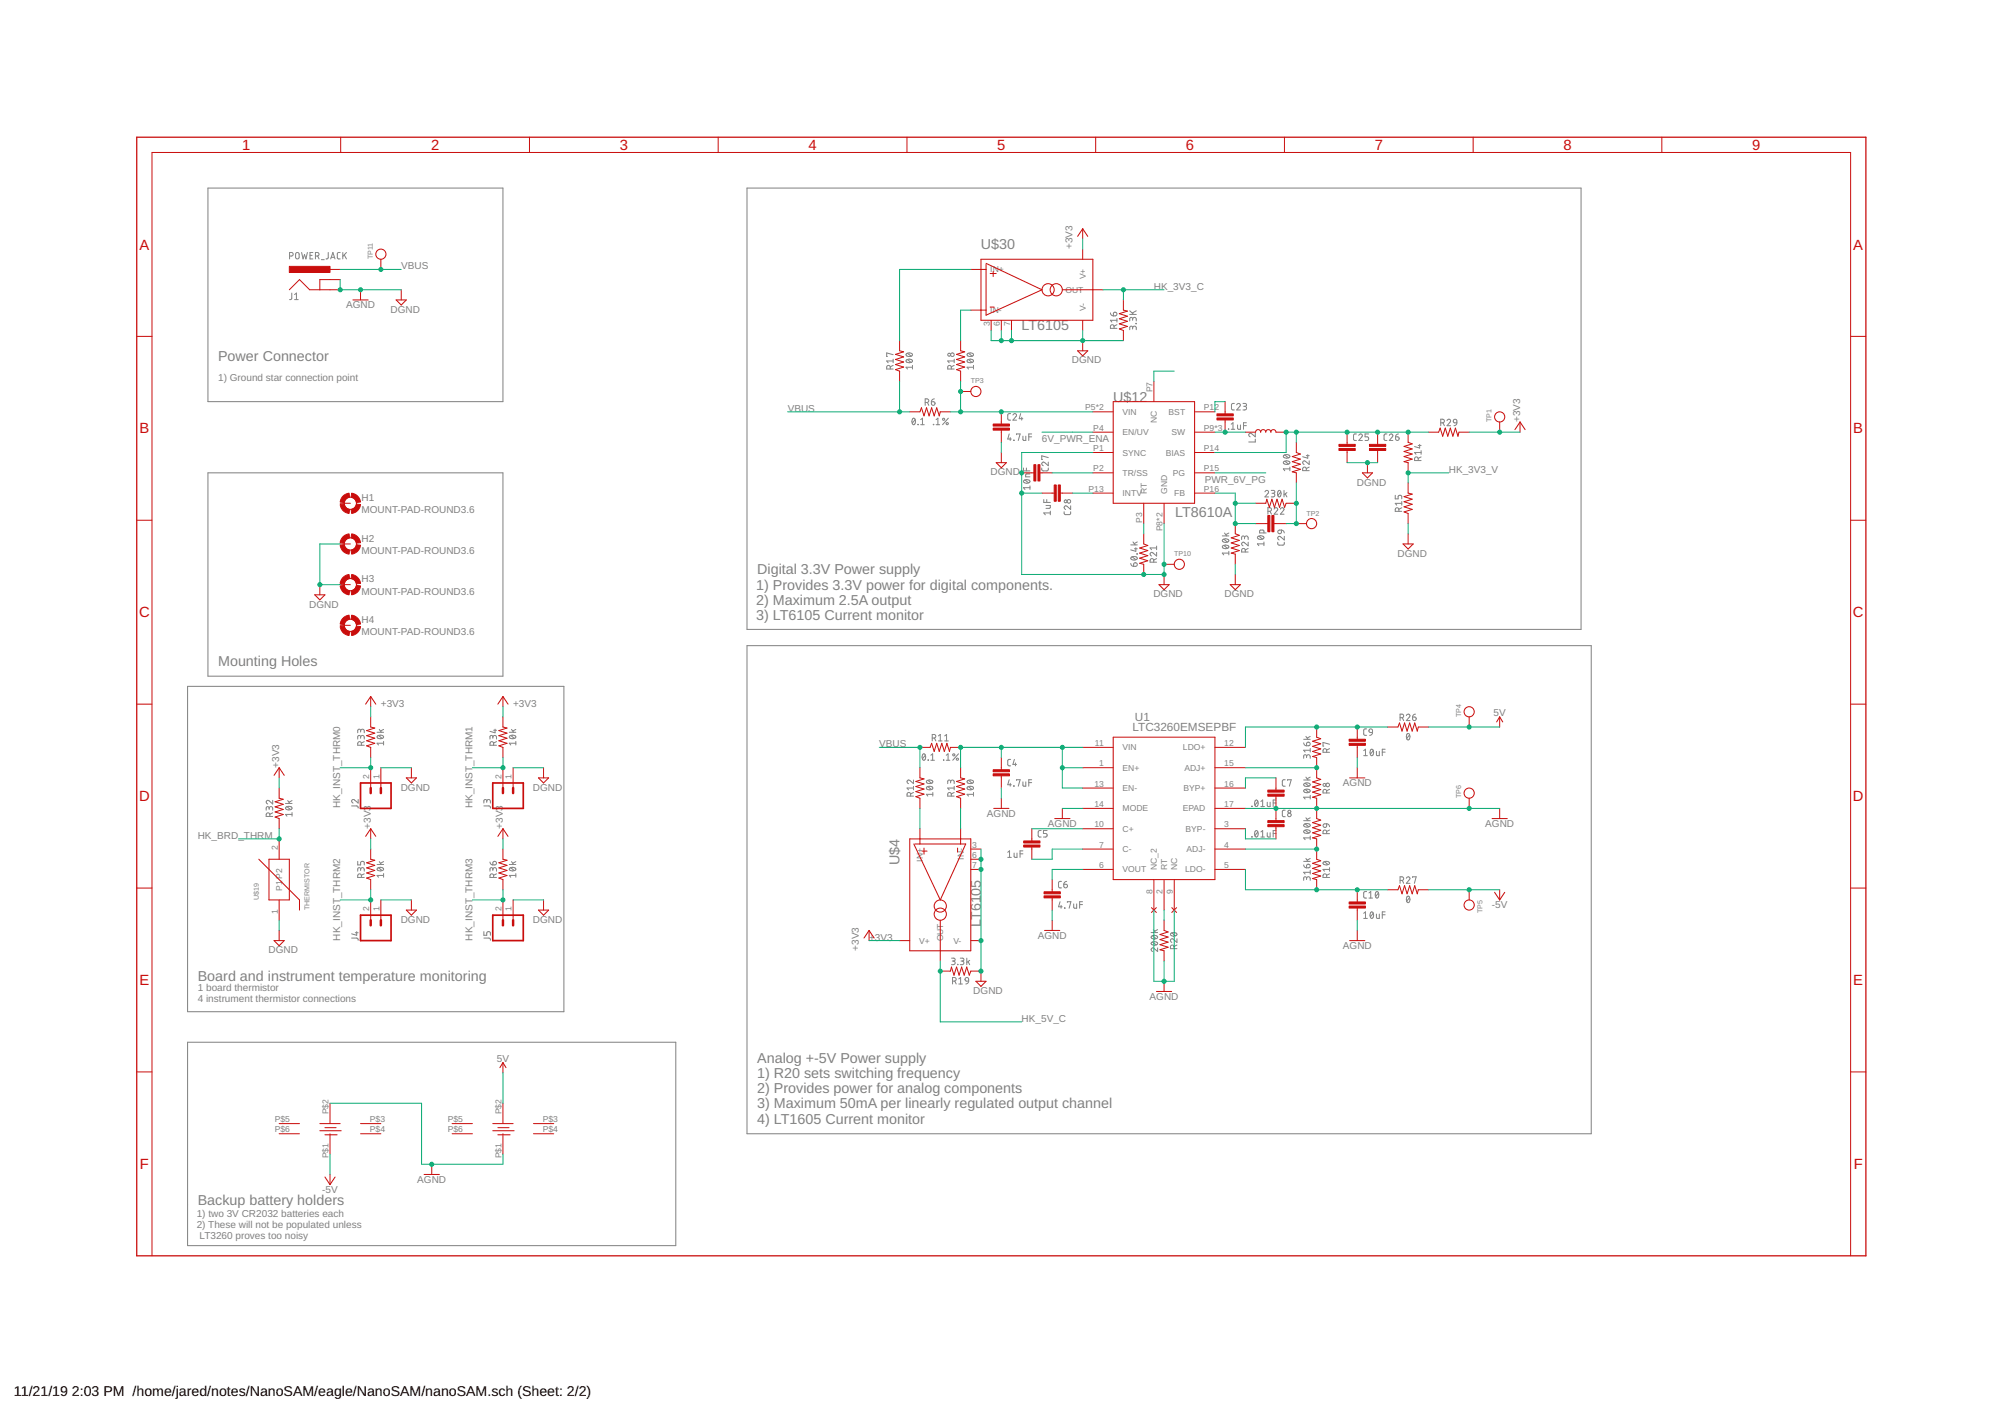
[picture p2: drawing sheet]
<svg xmlns="http://www.w3.org/2000/svg" width="500mm" height="353mm" viewBox="0 0 500 353" stroke-linecap="round" stroke-linejoin="round" font-family="sans-serif">
<defs><g id="words">
<g font-size="3.7" fill="#c90d0c">
<text x="60.5" y="37.5">1</text>
<text x="107.6" y="37.5">2</text>
<text x="154.8" y="37.5">3</text>
<text x="201.9" y="37.5">4</text>
<text x="249" y="37.5">5</text>
<text x="296.1" y="37.5">6</text>
<text x="343.3" y="37.5">7</text>
<text x="390.4" y="37.5">8</text>
<text x="437.5" y="37.5">9</text>
<text x="34.8" y="62.3">A</text>
<text x="462.8" y="62.3">A</text>
<text x="34.8" y="108.3">B</text>
<text x="462.8" y="108.3">B</text>
<text x="34.7" y="154.2">C</text>
<text x="462.7" y="154.2">C</text>
<text x="34.7" y="200.1">D</text>
<text x="462.7" y="200.1">D</text>
<text x="34.8" y="246">E</text>
<text x="462.8" y="246">E</text>
<text x="34.9" y="292">F</text>
<text x="462.9" y="292">F</text>
</g>
<g font-size="3.6" fill="#808080">
<text x="244.9" y="62.2">U$30</text>
<text x="255.1" y="82.5">LT6105</text>
<text x="54.5" y="90.1">Power Connector</text>
<text x="278" y="100.3">U$12</text>
<text x="293.4" y="129">LT8610A</text>
<text x="189.1" y="143.5">Digital 3.3V Power supply</text>
<text x="188.8" y="147.3">1) Provides 3.3V power for digital components.</text>
<text x="188.8" y="151.1">2) Maximum 2.5A output</text>
<text x="188.8" y="154.9">3) LT6105 Current monitor</text>
<text x="54.5" y="166.3">Mounting Holes</text>
<text x="224.6" y="216.1" transform="rotate(-90 224.6 216.1)">U$4</text>
<text x="244.9" y="231.5" transform="rotate(-90 244.9 231.5)">LT6105</text>
<text x="49.4" y="245.1">Board and instrument temperature monitoring</text>
<text x="189.1" y="265.4">Analog +-5V Power supply</text>
<text x="189.1" y="269.2">1) R20 sets switching frequency</text>
<text x="189.1" y="273">2) Provides power for analog components</text>
<text x="189.1" y="276.8">3) Maximum 50mA per linearly regulated output channel</text>
<text x="189.1" y="280.6">4) LT1605 Current monitor</text>
<text x="49.4" y="300.9">Backup battery holders</text>
</g>
<g font-size="3.5">
<text x="3.5" y="348.6">11/21/19</text>
<text x="18" y="348.6">2:03 PM /home/jared/notes/NanoSAM/eagle/NanoSAM/nanoSAM.sch (Sheet: 2/2)</text>
</g>
<g font-size="2.9" fill="#808080">
<text x="282.8" y="182.6">LTC3260EMSEPBF</text>
<text x="283.4" y="180.1">U1</text>
</g>
<g font-size="2.5" fill="#808080">
<text x="267.8" y="62.2" transform="rotate(-90 267.8 62.2)">+3V3</text>
<text x="100.2" y="67.3">VBUS</text>
<text x="86.4" y="76.9">AGND</text>
<text x="288.1" y="72.4">HK_3V3_C</text>
<text x="97.5" y="78.1">DGND</text>
<text x="54.5" y="95.2">1) Ground star connection point</text>
<text x="267.7" y="90.8">DGND</text>
<text x="196.7" y="102.8">VBUS</text>
<text x="379.5" y="105.4" transform="rotate(-90 379.5 105.4)">+3V3</text>
<text x="260.2" y="110.5">6V_PWR_ENA</text>
<text x="247.4" y="118.7">DGND</text>
<text x="361.8" y="118.1">HK_3V3_V</text>
<text x="90.3" y="125.1">H1</text>
<text x="300.8" y="120.6">PWR_6V_PG</text>
<text x="338.8" y="121.3">DGND</text>
<text x="90.3" y="128.2">MOUNT-PAD-ROUND3.6</text>
<text x="90.3" y="135.3">H2</text>
<text x="90.3" y="138.3">MOUNT-PAD-ROUND3.6</text>
<text x="348.9" y="139">DGND</text>
<text x="90.3" y="148.5">MOUNT-PAD-ROUND3.6</text>
<text x="90.3" y="145.4">H3</text>
<text x="288" y="149.2">DGND</text>
<text x="305.8" y="149.2">DGND</text>
<text x="77.2" y="151.7">DGND</text>
<text x="90.3" y="155.6">H4</text>
<text x="90.3" y="158.6">MOUNT-PAD-ROUND3.6</text>
<text x="95.1" y="176.5">+3V3</text>
<text x="128.1" y="176.5">+3V3</text>
<text x="372.9" y="178.8">5V</text>
<text x="69.7" y="191.7" transform="rotate(-90 69.7 191.7)">+3V3</text>
<text x="219.5" y="186.6">VBUS</text>
<text x="100" y="197.4">DGND</text>
<text x="133.1" y="197.4">DGND</text>
<text x="335.3" y="196.3">AGND</text>
<text x="84.9" y="201.9" transform="rotate(-90 84.9 201.9)">HK_INST_THRM0</text>
<text x="118" y="201.9" transform="rotate(-90 118 201.9)">HK_INST_THRM1</text>
<text x="246.4" y="203.9">AGND</text>
<text x="49.4" y="209.5">HK_BRD_THRM</text>
<text x="92.6" y="207" transform="rotate(-90 92.6 207)">+3V3</text>
<text x="125.6" y="207" transform="rotate(-90 125.6 207)">+3V3</text>
<text x="261.7" y="206.5">AGND</text>
<text x="370.9" y="206.5">AGND</text>
<text x="372.5" y="226.8">-5V</text>
<text x="100" y="230.5">DGND</text>
<text x="133.1" y="230.5">DGND</text>
<text x="67" y="238.1">DGND</text>
<text x="84.9" y="234.9" transform="rotate(-90 84.9 234.9)">HK_INST_THRM2</text>
<text x="118" y="234.9" transform="rotate(-90 118 234.9)">HK_INST_THRM3</text>
<text x="214.5" y="237.4" transform="rotate(-90 214.5 237.4)">+3V3</text>
<text x="217" y="234.9">+3V3</text>
<text x="259.1" y="234.4">AGND</text>
<text x="335.3" y="236.9">AGND</text>
<text x="49.4" y="247.5">1 board thermistor</text>
<text x="49.4" y="250.1">4 instrument thermistor connections</text>
<text x="243" y="248.2">DGND</text>
<text x="287.1" y="249.6">AGND</text>
<text x="255.1" y="255.2">HK_5V_C</text>
<text x="124" y="265.1">5V</text>
<text x="80.4" y="297.9">-5V</text>
<text x="104.2" y="295.3">AGND</text>
<text x="49.1" y="304">1) two 3V CR2032 batteries each</text>
<text x="49.1" y="306.6">2) These will not be populated unless</text>
<text x="49.8" y="309.3">LT3260 proves too noisy</text>
</g>
<g font-size="2.1" fill="#808080">
<text x="247.3" y="68">IN+</text>
<text x="271.1" y="69.8" transform="rotate(-90 271.1 69.8)">V+</text>
<text x="266" y="73.1">OUT</text>
<text x="271.1" y="77.6" transform="rotate(-90 271.1 77.6)">V-</text>
<text x="247.1" y="81.5" transform="rotate(-90 247.1 81.5)">3</text>
<text x="247.3" y="78.2">IN-</text>
<text x="249.7" y="81.5" transform="rotate(-90 249.7 81.5)">6</text>
<text x="252.2" y="81.5" transform="rotate(-90 252.2 81.5)">7</text>
<text x="287.8" y="98" transform="rotate(-90 287.8 98)">P7</text>
<text x="271" y="102.5">P5*2</text>
<text x="273" y="107.6">P4</text>
<text x="280.3" y="103.6">VIN</text>
<text x="288.9" y="105.7" transform="rotate(-90 288.9 105.7)">NC</text>
<text x="291.8" y="103.6">BST</text>
<text x="300.6" y="107.6">P9*3</text>
<text x="300.6" y="102.5">P12</text>
<text x="273" y="112.6">P1</text>
<text x="280.3" y="113.8">SYNC</text>
<text x="280.3" y="108.7">EN/UV</text>
<text x="291.1" y="113.8">BIAS</text>
<text x="292.5" y="108.7">SW</text>
<text x="300.6" y="112.6">P14</text>
<text x="273" y="117.7">P2</text>
<text x="280.3" y="118.8">TR/SS</text>
<text x="292.8" y="118.8">PG</text>
<text x="300.6" y="117.7">P15</text>
<text x="271.8" y="122.8">P13</text>
<text x="280.3" y="123.9">INTV</text>
<text x="286.3" y="123.4" transform="rotate(-90 286.3 123.4)">RT</text>
<text x="291.4" y="123.4" transform="rotate(-90 291.4 123.4)">GND</text>
<text x="293.2" y="123.9">FB</text>
<text x="300.6" y="122.8">P16</text>
<text x="285.2" y="130.7" transform="rotate(-90 285.2 130.7)">P3</text>
<text x="290.3" y="132.7" transform="rotate(-90 290.3 132.7)">P8*2</text>
<text x="273.4" y="186.3">11</text>
<text x="274.4" y="191.4">1</text>
<text x="280.3" y="187.4">VIN</text>
<text x="295.4" y="187.4">LDO+</text>
<text x="305.7" y="186.3">12</text>
<text x="305.7" y="191.4">15</text>
<text x="92.2" y="194.5" transform="rotate(-90 92.2 194.5)">2</text>
<text x="94.7" y="194.5" transform="rotate(-90 94.7 194.5)">1</text>
<text x="125.2" y="194.5" transform="rotate(-90 125.2 194.5)">2</text>
<text x="127.8" y="194.5" transform="rotate(-90 127.8 194.5)">1</text>
<text x="273.2" y="196.5">13</text>
<text x="280.3" y="192.5">EN+</text>
<text x="280.3" y="197.6">EN-</text>
<text x="295.5" y="197.6">BYP+</text>
<text x="295.7" y="192.5">ADJ+</text>
<text x="305.7" y="196.5">16</text>
<text x="273.2" y="201.5">14</text>
<text x="280.3" y="202.6">MODE</text>
<text x="295.3" y="202.6">EPAD</text>
<text x="305.7" y="201.5">17</text>
<text x="273.2" y="206.6">10</text>
<text x="280.3" y="207.7">C+</text>
<text x="296" y="207.7">BYP-</text>
<text x="305.7" y="206.6">3</text>
<text x="69.3" y="212.2" transform="rotate(-90 69.3 212.2)">2</text>
<text x="230.5" y="215.2" transform="rotate(-90 230.5 215.2)">IN+</text>
<text x="240.6" y="214.7" transform="rotate(-90 240.6 214.7)">IN-</text>
<text x="242.8" y="211.7">3</text>
<text x="242.8" y="214.2">6</text>
<text x="274.4" y="211.7">7</text>
<text x="280.3" y="212.8">C-</text>
<text x="296.3" y="212.8">ADJ-</text>
<text x="305.7" y="211.7">4</text>
<text x="242.8" y="216.8">7</text>
<text x="274.4" y="216.8">6</text>
<text x="280.3" y="217.9">VOUT</text>
<text x="288.9" y="217.3" transform="rotate(-90 288.9 217.3)">NC_2</text>
<text x="291.4" y="217.3" transform="rotate(-90 291.4 217.3)">RT</text>
<text x="294" y="217.3" transform="rotate(-90 294 217.3)">NC</text>
<text x="295.9" y="217.9">LDO-</text>
<text x="305.7" y="216.8">5</text>
<text x="70.5" y="222.4" transform="rotate(-90 70.5 222.4)">P1P2</text>
<text x="92.2" y="227.5" transform="rotate(-90 92.2 227.5)">2</text>
<text x="94.7" y="227.5" transform="rotate(-90 94.7 227.5)">1</text>
<text x="125.2" y="227.5" transform="rotate(-90 125.2 227.5)">2</text>
<text x="127.8" y="227.5" transform="rotate(-90 127.8 227.5)">1</text>
<text x="287.8" y="223.2" transform="rotate(-90 287.8 223.2)">8</text>
<text x="290.3" y="223.2" transform="rotate(-90 290.3 223.2)">2</text>
<text x="292.8" y="223.2" transform="rotate(-90 292.8 223.2)">9</text>
<text x="69.3" y="228.3" transform="rotate(-90 69.3 228.3)">1</text>
<text x="229.5" y="235.7">V+</text>
<text x="235.5" y="235.1" transform="rotate(-90 235.5 235.1)">OUT</text>
<text x="238.1" y="235.7">V-</text>
<text x="68.6" y="280.3">P$5</text>
<text x="82" y="278.3" transform="rotate(-90 82 278.3)">P$2</text>
<text x="92.4" y="280.3">P$3</text>
<text x="111.8" y="280.3">P$5</text>
<text x="125.2" y="278.3" transform="rotate(-90 125.2 278.3)">P$2</text>
<text x="135.5" y="280.3">P$3</text>
<text x="68.6" y="282.8">P$6</text>
<text x="92.4" y="282.8">P$4</text>
<text x="111.8" y="282.8">P$6</text>
<text x="135.5" y="282.8">P$4</text>
<text x="82" y="289.3" transform="rotate(-90 82 289.3)">P$1</text>
<text x="125.2" y="289.3" transform="rotate(-90 125.2 289.3)">P$1</text>
</g>
<g font-size="1.8" fill="#808080">
<text x="93.1" y="64.7" transform="rotate(-90 93.1 64.7)">TP11</text>
<text x="242.4" y="95.7">TP3</text>
<text x="372.4" y="105.4" transform="rotate(-90 372.4 105.4)">TP1</text>
<text x="326.2" y="128.7">TP2</text>
<text x="293.2" y="138.9">TP10</text>
<text x="364.8" y="179" transform="rotate(-90 364.8 179)">TP4</text>
<text x="364.8" y="199.3" transform="rotate(-90 364.8 199.3)">TP6</text>
<text x="64.6" y="224.7" transform="rotate(-90 64.6 224.7)">U$19</text>
<text x="77.3" y="227.3" transform="rotate(-90 77.3 227.3)">THERMISTOR</text>
<text x="370.1" y="228" transform="rotate(-90 370.1 228)">TP5</text>
</g>
</g></defs>
<g fill="none" stroke="#808080" stroke-width=".25">
<path d="M51.9 47h73.7v53.3h-73.7zM186.5 47h208.3v110.2h-208.3zM72.3 63.9h.5a.44 .44 0 0 0 .4-.4 .44 .44 0 0 0-.4-.4h-.5v1.6M72.9 73.2l-.1 1.4-.5 .2M73.6 74.8h.9M73.6 73.6l.4-.4v1.6M73.9 63.2l.4-.1 .3 .1 .1 1a.44 .44 0 0 1-.4 .5 .44 .44 0 0 1-.5-.5zM75.3 63.1l.4 1.6 .3-1.1 .4 1.1 .4-1.6M77.4 63.8h.5M78.1 63.1h-.7v1.6h.7M78.8 63.9h.4a.44 .44 0 0 0 .5-.4 .44 .44 0 0 0-.5-.4h-.4v1.6M79.3 63.9l.4 .8"/>
<path d="M80.2 64.9h.8M82 63.1l-.1 1.4-.5 .2M82.6 64.7l.5-1.6 .6 1.6M82.7 64.3h.8M84.9 63.1h-.5l-.2 .3v1.1l.2 .1 .5 .1M85.6 63.1v1.6M86 63.7l.5 1M86.5 63.1l-.9 .9M277.3 78.1l.3 .6 .4 .2M278.1 78.1a.47 .47 0 0 1 .8 .1 .47 .47 0 0 1-.5 .7h-.4zM278.9 80h-1.6l.3 .4M278.9 79.5v.9"/>
<path d="M282.1 78.5h1.6M282.1 77.6l1 .9M282.8 79.7a.46 .46 0 0 1 .5-.5 .46 .46 0 0 1 .4 .5v.5M282.8 80v-.4a.36 .36 0 0 0-.4-.4 .36 .36 0 0 0-.3 .4v.6M283.7 77.6l-1 .6M222.3 92.2v-.5a.44 .44 0 0 0-.5-.5 .44 .44 0 0 0-.4 .5v.5h1.6M223 88.6l-1.6-.5v.9h.2M223 91.2l-.7 .4M223 90.1h-1.6l.4 .5M223 89.7v.9M226.3 89.9a.9 .9 0 0 1 1.5 .4 .89 .89 0 0 1-1.5-.3zM226.3 88.3a.9 .9 0 0 1 1.5 .4 .88 .88 0 0 1-.8 .4 .88 .88 0 0 1-.7-.6z"/>
<path d="M226.6 89.8l.9 .7M226.6 88.2l.9 .7M227.8 91.7h-1.6l.4 .5M227.8 91.2v1M233.3 99.6l-.4 .2-.3 .5M237.5 92.2v-.5a.44 .44 0 0 0-.4-.5 .44 .44 0 0 0-.5 .5v.5h1.7M238.3 90.1h-1.7l.4 .5M238.3 91.2l-.8 .4M238.3 89.7v.9M241.6 89.9a.9 .9 0 0 1 1.5 .4 .89 .89 0 0 1-1.6-.3zM241.6 88.3a.9 .9 0 0 1 1.5 .4 .88 .88 0 0 1-.9 .4 .88 .88 0 0 1-.7-.6zM241.8 89.8l.9 .7"/>
<path d="M241.8 88.2l.9 .7M243.1 91.7h-1.6l.3 .5M243.1 91.2v1M278.2 82v-.5a.46 .46 0 0 0-.5-.4 .46 .46 0 0 0-.4 .4v.5h1.6M278.9 81.1l-.7 .3M282.8 81.9a.46 .46 0 0 1 .5-.5 .46 .46 0 0 1 .4 .5v.4M282.8 82.2v-.4a.36 .36 0 0 0-.4-.4 .36 .36 0 0 0-.3 .4v.5M283.6 80.8l.1 .1zM51.9 118.1h73.7v50.8h-73.7zM227.9 104.5h.1a.81 .81 0 0 1 .6 .8 .81 .81 0 0 1-.6 .7l-.3-.7zM228.5 104.8l-.7 .9M229.2 106h.1"/>
<path d="M229.9 106.1h.9M229.9 104.8l.4-.4v1.7M231 100.5h.5a.46 .46 0 0 0 .4-.4 .46 .46 0 0 0-.4-.5h-.5v1.6M231.6 100.5l.3 .7M232.6 100.3h.5a.45 .45 0 0 1 .4 .5 .45 .45 0 0 1-.5 .4 .45 .45 0 0 1-.4-.4zM233 106l.2 .1zM233.7 106.1h.9M233.7 104.8l.5-.4v1.7M236.8 104.4l-1.4 1.7M252 108.4l-.4 1.2h.9M252.2 109.3v.7M252.3 103.3h-.5l-.2 .4 .1 1 .1 .2h.5"/>
<path d="M252.9 103.7a.44 .44 0 0 1 .6-.4 .44 .44 0 0 1 .2 .7l-.8 .9h.9M253.1 109.9l.1 .1zM253.8 108.6v-.2h.9l-.4 1.6M254.8 103.3l-.3 1.3h.9M255.1 104.2v.7M255.4 108.9v.9l.3 .2h.4v-1.1M255.5 116.9v.7h1.7M255.7 120a.9 .9 0 0 1 1.5 .4 .89 .89 0 0 1-1.6-.3zM255.9 119.9l.9 .7M256.3 116.9v.7M256.9 109.1h.7M257.2 118.4h-.8l-.3 .2v.5h1.1"/>
<path d="M257.6 108.4h-.7v1.6M260.1 116.9l.1 .5 .3 .2h1l.2-.2v-.5M261.7 115.4v.9l-.8-.8a.45 .45 0 0 0-.8 .2 .45 .45 0 0 0 .4 .6M261.7 114.3l-1.6-.5v.9h.2M306.7 107.1h.1M307.4 107.2h.9M307.4 105.9l.5-.3v1.6M308.2 100.8l-.6 .1-.1 .2v1.1l.2 .2h.5M308.8 101.1a.44 .44 0 0 1 .6-.3 .44 .44 0 0 1 .2 .7l-.8 .9h.9M309 106.1v.9l.3 .2h.4v-1.1M310.4 100.8h.5a.36 .36 0 0 1 .4 .3 .36 .36 0 0 1-.4 .4h-.4M310.5 106.3h.7"/>
<path d="M310.8 101.5a.46 .46 0 0 1 .5 .4 .46 .46 0 0 1-.5 .5h-.4M311.2 105.6h-.7v1.6M313.4 108.2v.9l-.9-.8a.45 .45 0 0 0-.7 .2 .45 .45 0 0 0 .4 .6M313.4 109.7v.7h-1.6M320.5 115.3a.91 .91 0 0 1 1.6 .4 .91 .91 0 0 1-1.6-.3zM320.5 113.7a.91 .91 0 0 1 1.6 .4 .91 .91 0 0 1-1.6-.3zM320.8 115.2l.9 .7M320.8 113.6l.9 .7M322.1 117.1h-1.7l.4 .5M322.1 116.6v1M326.2 117.5v-.4a.46 .46 0 0 0-.5-.5 .46 .46 0 0 0-.4 .5v.4h1.6M326.2 113.8h.7"/>
<path d="M326.5 113.5v.9l-1.2-.3M326.9 115.1v.9l-.9-.8a.44 .44 0 0 0-.7 .2 .44 .44 0 0 0 .3 .6M326.9 116.6l-.7 .4M338.7 108.4h-.5l-.2 .3v1.1l.2 .2h.5M339.3 108.7a.44 .44 0 0 1 .6-.3 .44 .44 0 0 1 .1 .7l-.7 .9h.9M341.7 108.4h-.9v.7h.6a.46 .46 0 0 1 .3 .4 .46 .46 0 0 1-.3 .5h-.6M346.3 108.4h-.5l-.2 .3v1.1l.2 .2h.5M346.9 108.7a.44 .44 0 0 1 .6-.3 .44 .44 0 0 1 .2 .7l-.8 .9h.9M348.5 109.1h.5a.45 .45 0 0 1 .4 .5 .45 .45 0 0 1-.5 .4 .45 .45 0 0 1-.4-.4zM349.2 108.4l-.6 .3-.1 .4M354.1 115v-.4a.46 .46 0 0 0-.4-.5 .46 .46 0 0 0-.5 .5v.4h1.6M354.1 111.3h.7"/>
<path d="M354.5 111v.9l-1.3-.4M354.8 114.1l-.7 .4M354.8 113h-1.6l.4 .5M354.8 112.5v1M359.7 105.6h.5a.46 .46 0 0 0 .5-.5 .46 .46 0 0 0-.5-.4h-.5v1.6M360.3 105.6l.4 .7M361.3 105.1a.44 .44 0 0 1 .6-.4 .44 .44 0 0 1 .2 .7l-.8 .9h.9M363 104.8l.3-.1 .3 .1 .2 .8-.8-.1zM363.8 105.6l-.2 .4-.5 .3M257.2 121.8h-1.7l.4 .4M257.2 121.3v.9M260.6 124.8v.7h1.7"/>
<path d="M261.2 126.2h1.1l-.1 .7-1 .1M261.4 124.8v.7M262.3 128.1h-1.7l.4 .5M262.3 127.7v.9M265.7 127.8v.5l.4 .2h1l.2-.2v-.5M267.3 126.3v.9l-.9-.8a.45 .45 0 0 0-.7 .2 .45 .45 0 0 0 .4 .6M282.3 136.1h1.7M282.4 139.2a.91 .91 0 0 1 1.6 .4 1.05 1.05 0 0 1-1.7-.2zM282.7 139.1l.9 .7M282.9 135.3l.5 .8M283.3 137.1h.7M283.6 136.8v.9l-1.3-.4"/>
<path d="M283.9 138.3l.1 .1zM284 135.3l-.8 .5M288.8 137.9v1l-.9-.8a.44 .44 0 0 0-.7 .1 .44 .44 0 0 0 .3 .7M288.8 139.5l-.7 .4M288.8 136.4v.9M288.8 136.8h-1.6l.3 .5M305.2 133.8h1.6M305.3 136.3a.91 .91 0 0 1 1.5 .4 .89 .89 0 0 1-.9 .4 .89 .89 0 0 1-.7-.7zM305.3 134.8a.91 .91 0 0 1 1.5 .3 .89 .89 0 0 1-.9 .4 .89 .89 0 0 1-.7-.6zM305.6 136.2l.9 .7M305.6 134.6l.9 .8M305.8 133.1l.5 .7"/>
<path d="M306.8 137.7v.9M306.8 138.1h-1.6l.4 .5M306.8 133.1l-.7 .4M310.7 134.3a.46 .46 0 0 1 .5-.5 .46 .46 0 0 1 .5 .5v.4M310.7 134.6v-.4a.36 .36 0 0 0-.3-.4 .36 .36 0 0 0-.4 .4v.5M310.9 137.9v-.5a.46 .46 0 0 0-.4-.4 .46 .46 0 0 0-.5 .4v.5h1.7M311.7 135.4v.9l-1-.7a.44 .44 0 0 0-.6 .1 .44 .44 0 0 0 .3 .6M311.7 137l-.8 .3M314.1 134a.91 .91 0 0 1 1.5 .4 .87 .87 0 0 1-.9 .4 .87 .87 0 0 1-.7-.7zM314.3 133.9l.9 .7M315.6 133.1l-.2-.7-.8 .1-.1 .6h1.6M315.6 135.8h-1.6l.3 .5"/>
<path d="M315.6 135.4v.9M315.8 122.8a.45 .45 0 0 1 .7-.3 .45 .45 0 0 1 .1 .7l-.8 .9h1M316.6 127.7h.4a.46 .46 0 0 0 .5-.5 .46 .46 0 0 0-.5-.4h-.4v1.6M317.1 127.7l.4 .7M317.4 122.5h.6a.36 .36 0 0 1 .3 .3 .36 .36 0 0 1-.3 .4h-.4M317.9 123.2a.46 .46 0 0 1 .4 .4 .46 .46 0 0 1-.4 .5h-.5M318.1 127.1a.44 .44 0 0 1 .7-.3 .44 .44 0 0 1 .1 .7l-.8 .9h.9M319 135.4l.1 .5 .3 .2h1l.3-.2v-.5M319.2 132.5l.8-.1v.5a.46 .46 0 0 1-.7 .3 .46 .46 0 0 1-.1-.7zM319.2 122.6l.1-.1a.83 .83 0 0 1 .6 .8 .83 .83 0 0 1-.6 .8l-.3-.8zM319.7 127.1a.44 .44 0 0 1 .6-.3 .44 .44 0 0 1 .2 .7l-.8 .9h.9M319.8 122.8l-.7 .9"/>
<path d="M320 132.4l.4 .1 .3 .6M320.6 122.5v1.6M320.7 133.9v1l-.9-.8a.45 .45 0 0 0-.7 .1 .45 .45 0 0 0 .3 .7M320.9 123.3l.4 .8M321.3 123l-.7 .5M348.4 123.7v.9h.7v-.5a.46 .46 0 0 1 .5-.4 .46 .46 0 0 1 .4 .4v.5M349.3 127.7v-.4a.46 .46 0 0 0-.5-.5 .46 .46 0 0 0-.4 .5v.4h1.6M350 126.8l-.7 .4M350 125.7h-1.6l.3 .5M350 125.2v1M282.3 140.7l.3 .6 .5 .1M283.2 140.7a.46 .46 0 0 1 .7 .1 .46 .46 0 0 1-.4 .6h-.4z"/>
<path d="M288.1 140.4v-.4a.46 .46 0 0 0-.5-.5 .46 .46 0 0 0-.4 .5v.4h1.6M46.8 171.4h94v81.3h-94zM186.5 161.2h210.8v121.9h-210.8zM349.6 179.2h.5a.44 .44 0 0 0 .4-.4 .44 .44 0 0 0-.4-.4h-.5v1.6M350.1 179.2l.4 .8M351.2 178.7a.44 .44 0 0 1 .6-.3 .44 .44 0 0 1 .1 .7l-.7 .9h.9M352.7 179.1h.6a.45 .45 0 0 1 .3 .5 .45 .45 0 0 1-.5 .4 .45 .45 0 0 1-.4-.5zM353.4 178.4l-.6 .2-.1 .5M68.1 199.9v.9l-.9-.8a.45 .45 0 0 0-.7 .2 .45 .45 0 0 0 .3 .6M71.8 199.9l.6 .8M72.9 199.9l-.7 .4M89.4 199.7v.9l-.9-.8a.44 .44 0 0 0-.7 .1 .44 .44 0 0 0 .4 .7"/>
<path d="M90 184.1a.46 .46 0 0 1 .5-.4 .46 .46 0 0 1 .5 .4v.5M90 184.4v-.4a.36 .36 0 0 0-.3-.3 .36 .36 0 0 0-.4 .3v.6M90 182.5a.46 .46 0 0 1 .5-.4 .46 .46 0 0 1 .5 .4v.5M90 182.8v-.3a.36 .36 0 0 0-.3-.4 .36 .36 0 0 0-.4 .4v.5M90.2 186.1v-.4a.46 .46 0 0 0-.4-.5 .46 .46 0 0 0-.5 .5v.4h1.7M91 185.2l-.8 .4M94.1 182.9h1.7M94.3 183.8a.91 .91 0 0 1 1.5 .4 .88 .88 0 0 1-.9 .3 .88 .88 0 0 1-.7-.6zM94.5 183.7l.9 .7M94.7 182.2l.5 .7M95.8 185.6h-1.7l.4 .5M95.8 185.2v.9"/>
<path d="M95.8 182.2l-.8 .4M123.1 184.1a.46 .46 0 0 1 .4-.4 .46 .46 0 0 1 .5 .4v.5M123.1 184.4v-.4a.36 .36 0 0 0-.4-.3 .36 .36 0 0 0-.4 .3v.6M123.3 186.1v-.4a.46 .46 0 0 0-.5-.5 .46 .46 0 0 0-.5 .5v.4h1.7M123.3 182.4h.7M123.6 182.1v.9l-1.3-.4M124 185.2l-.7 .4M127.2 182.9h1.6M127.3 183.8a.91 .91 0 0 1 1.5 .4 .9 .9 0 0 1-.9 .3 .9 .9 0 0 1-.7-.6zM127.5 183.7l.9 .7M127.7 182.2l.5 .7M128.8 185.6h-1.6l.3 .5"/>
<path d="M128.8 185.2v.9M128.8 182.2l-.8 .4M227.4 198.8v-.4a.44 .44 0 0 0-.5-.5 .44 .44 0 0 0-.4 .5v.4h1.6M228.1 194.8v.9l-.9-.8a.45 .45 0 0 0-.7 .2 .45 .45 0 0 0 .3 .6M228.1 197.9l-.7 .4M228.1 196.8h-1.6l.3 .5M228.1 196.4v.9M230.4 188.4l.1-.1a.81 .81 0 0 1 .6 .8 .81 .81 0 0 1-.6 .7l-.3-.7zM231.1 188.6l-.8 .9M231.4 196.6a.9 .9 0 0 1 1.5 .3 .88 .88 0 0 1-.9 .4 .88 .88 0 0 1-.7-.6zM231.4 195a.9 .9 0 0 1 1.5 .4 .88 .88 0 0 1-.9 .3 .88 .88 0 0 1-.7-.6zM231.7 196.4l.9 .8"/>
<path d="M231.7 194.9l.9 .7M231.7 189.8h.1M232.4 189.9h.9M232.4 188.6l.5-.3v1.6M232.8 184.3h.4a.44 .44 0 0 0 .5-.4 .44 .44 0 0 0-.5-.5h-.4v1.6M232.9 197.9v.9M232.9 198.4h-1.6l.4 .4M233.3 184.3l.4 .7M234.3 183.8l.5-.4v1.6M234.3 185h.9M235.6 189.8h.1M235.9 185h.9"/>
<path d="M235.9 183.8l.4-.4v1.6M236.3 189.9h.9M236.3 188.6l.4-.3v1.6M237.4 195.2a.44 .44 0 0 1 .4-.4 .44 .44 0 0 1 .5 .4v.5M237.4 195.5v-.3a.36 .36 0 0 0-.4-.4 .36 .36 0 0 0-.4 .4v.5M237.5 198.8v-.4a.44 .44 0 0 0-.4-.5 .44 .44 0 0 0-.5 .5v.4h1.7M238.3 196.4v.9M238.3 196.8h-1.7l.4 .5M238.3 197.9l-.8 .4M239.3 188.3l-1.4 1.6M241.6 196.6a.9 .9 0 0 1 1.5 .3 .88 .88 0 0 1-.9 .4 .88 .88 0 0 1-.7-.6zM241.6 195a.9 .9 0 0 1 1.5 .4 .88 .88 0 0 1-.9 .3 .88 .88 0 0 1-.7-.6z"/>
<path d="M241.8 196.4l.9 .8M241.8 194.9l.9 .7M243.1 197.9v.9M243.1 198.4h-1.6l.3 .4M252 194.7l-.4 1.3h.9M252.2 195.6v.7M252.3 189.7h-.5l-.2 .3 .1 1.1 .1 .1 .5 .1M253.1 196.3h.1zM253.3 189.7l-.4 1.2h.9M253.6 190.5v.8M253.8 194.9v-.2h.9l-.4 1.6M255.4 195.3v.8l.3 .2h.4v-1"/>
<path d="M256.9 195.5h.7M257.6 194.7h-.7v1.6M313.5 199.9l.2-.1a.97 .97 0 0 1 0 1.6 1 1 0 0 1-.2-1.5zM318.6 199.8h-.7v1.6M320.9 194.7l-.5 .1-.2 .3v1l.7 .2M321.5 194.9v-.2h.9l-.5 1.6M325.5 185.5l.3 .6 .4 .1M325.5 184.6h1.7M325.5 194.8h1.7M325.6 197.3a.91 .91 0 0 1 1.5 .4 .9 .9 0 0 1-.8 .3 .9 .9 0 0 1-.8-.6zM325.6 195.7a.91 .91 0 0 1 1.5 .4 .9 .9 0 0 1-.8 .4 .9 .9 0 0 1-.8-.7zM325.9 197.2l.9 .7"/>
<path d="M325.9 195.6l.9 .7M326.1 183.9l.5 .7M326.1 194.1l.5 .7M326.2 188.9a.46 .46 0 0 1 .5-.4 .46 .46 0 0 1 .5 .4v.5M326.2 189.2v-.4a.36 .36 0 0 0-.3-.3 .36 .36 0 0 0-.4 .3v.6M326.3 185.5a.46 .46 0 0 1 .8 .1 .46 .46 0 0 1-.4 .6h-.5zM327.2 186.9v.9M327.2 198.6v.9M327.2 187.4h-1.7l.4 .4M327.2 183.9l-.8 .4M327.2 199.1h-1.7l.4 .4M327.2 194.1l-.8 .4"/>
<path d="M331.3 187.9v-.5a.46 .46 0 0 0-.5-.4 .46 .46 0 0 0-.5 .4v.5h1.7M331.3 198v-.4a.46 .46 0 0 0-.5-.5 .46 .46 0 0 0-.5 .5v.4h1.7M332 185.9l-1.7-.5v.9h.2M332 187l-.7 .3M332 197.1l-.7 .4M340.5 187.5l.5-.4v1.6M340.5 188.7h.9M341.2 182l-.5 .1-.2 .3v1l.7 .2M341.9 182.2l.4-.2 .3 .2 .1 .7-.8-.1zM342.3 187.2l.1-.1a.81 .81 0 0 1 .6 .8 .81 .81 0 0 1-.6 .8l-.3-.8zM342.7 182.9l-.1 .4-.6 .3M342.9 187.5l-.7 .9"/>
<path d="M343.7 187.6v.9l.2 .2h.5v-1.1M345.1 187.8h.8M345.9 187.1h-.8v1.6M351.4 183.3l.1-.1a.81 .81 0 0 1 .6 .8 .81 .81 0 0 1-.6 .8l-.3-.8zM352 183.5l-.8 .9M67.2 201.9a.44 .44 0 0 1 .4-.5 .44 .44 0 0 1 .5 .5v.4M67.2 202.2v-.4a.37 .37 0 0 0-.4-.4 .37 .37 0 0 0-.3 .4v.5M67.4 203.9v-.5a.46 .46 0 0 0-.5-.4 .46 .46 0 0 0-.4 .4v.5h1.6M68.1 203l-.7 .3M71.3 200.7h1.6M71.4 201.6a.9 .9 0 0 1 1.5 .4 .88 .88 0 0 1-.9 .3 .88 .88 0 0 1-.7-.6zM71.6 201.5l1 .7"/>
<path d="M72.9 203.4h-1.6l.3 .4M72.9 202.9v.9M87.8 201.3h1.4l.2 .5M89.3 215.1v.9h.7v-.5a.47 .47 0 0 1 .5-.4 .47 .47 0 0 1 .5 .4v.5M90 217.1a.46 .46 0 0 1 .5-.4 .46 .46 0 0 1 .5 .4v.5M90 217.4v-.4a.36 .36 0 0 0-.3-.3 .36 .36 0 0 0-.4 .3v.6M90.2 219.1v-.4a.46 .46 0 0 0-.4-.5 .46 .46 0 0 0-.5 .5v.4h1.7M91 218.2l-.8 .4M94.1 215.9h1.7M94.3 216.8a.91 .91 0 0 1 1.5 .4 .89 .89 0 0 1-.9 .3 .89 .89 0 0 1-.7-.6zM94.5 216.7l.9 .7M94.7 215.2l.5 .7"/>
<path d="M95.8 218.2v.9M95.8 218.6h-1.7l.4 .5M95.8 215.2l-.8 .4M120.8 201.3h1.4l.2 .5M121.5 200.1a.46 .46 0 0 1 .5-.4 .46 .46 0 0 1 .4 .4v.5M121.5 200.4v-.4a.36 .36 0 0 0-.3-.3 .36 .36 0 0 0-.4 .3v.6M122.3 215.3l.3 .6 .5 .1M123.1 217.1a.46 .46 0 0 1 .4-.4 .46 .46 0 0 1 .5 .4v.5M123.1 217.4v-.4a.36 .36 0 0 0-.4-.3 .36 .36 0 0 0-.4 .3v.6M123.2 215.2a.46 .46 0 0 1 .7 .2 .46 .46 0 0 1-.4 .6h-.4zM123.3 219.1v-.4a.46 .46 0 0 0-.5-.5 .46 .46 0 0 0-.5 .5v.4h1.7M124 218.2l-.7 .4"/>
<path d="M127.2 215.9h1.6M127.3 216.8a.91 .91 0 0 1 1.5 .4 .91 .91 0 0 1-1.6-.3zM127.5 216.7l.9 .7M127.7 215.2l.5 .7M128.8 218.2v.9M128.8 218.6h-1.6l.3 .5M128.8 215.2l-.8 .4M251.6 212.9l.5-.4v1.6M251.6 214.1h.9M253.2 213v1l.3 .1h.4v-1.1M254.7 213.2h.7M255.4 212.5h-.7v1.6"/>
<path d="M260 207.4l-.5 .1-.3 .3 .1 1 .2 .2h.5M261.5 207.4h-1v.8h.6a.45 .45 0 0 1 .4 .4 .45 .45 0 0 1-.4 .4h-.6M312.6 201.3h.1M312.6 209h.1M313.5 207.5l.2-.1a.97 .97 0 0 1 0 1.6 1 1 0 0 1-.2-1.5zM314.1 200.2l-.7 .9M314.1 207.8l-.7 .9M314.8 201.4h.9M314.8 200.2l.5-.4v1.6M314.8 207.8l.5-.4v1.6M314.8 209h.9M316.4 200.3v1l.3 .1h.4v-1.1"/>
<path d="M316.4 208v.9l.3 .1h.4v-1M317.9 200.5h.7M317.9 208.2h.7M318.6 207.4h-.7v1.6M320.9 202.3l-.6 .1-.1 .3v1.1l.7 .2M325.5 216l.3 .6 .4 .1M325.5 205h1.7M325.5 215.1h1.7M325.6 207.4a.91 .91 0 0 1 1.5 .4 .91 .91 0 0 1-1.6-.3zM325.6 205.9a.91 .91 0 0 1 1.5 .3 .9 .9 0 0 1-.8 .4 .9 .9 0 0 1-.8-.6zM325.9 207.3l.9 .7M325.9 205.8l.9 .7"/>
<path d="M326.1 204.2l.5 .8M326.1 214.4l.5 .7M326.2 219.4a.46 .46 0 0 1 .5-.5 .46 .46 0 0 1 .5 .5v.5M326.2 219.7v-.4a.36 .36 0 0 0-.3-.4 .36 .36 0 0 0-.4 .4v.6M326.3 215.9a.46 .46 0 0 1 .8 .2 .46 .46 0 0 1-.4 .6h-.5zM327.2 208.8v.9M327.2 217.4v.9M327.2 209.3h-1.7l.4 .4M327.2 204.2l-.8 .4M327.2 217.8h-1.7l.4 .5M327.2 214.4l-.8 .4M330.5 215.3a.9 .9 0 0 1 1.5 .4 .9 .9 0 0 1-.9 .4 .9 .9 0 0 1-.7-.7z"/>
<path d="M330.5 205.9l.8-.2v.6a.46 .46 0 0 1-.7 .3 .46 .46 0 0 1-.1-.7zM330.7 215.2l.9 .7M331.3 208.2v-.4a.46 .46 0 0 0-.5-.5 .46 .46 0 0 0-.5 .5v.4h1.7M331.3 205.7l.4 .2 .3 .6M331.3 219.1v-.4a.46 .46 0 0 0-.5-.5 .46 .46 0 0 0-.5 .5v.4h1.7M332 207.3l-.7 .3M332 218.2l-.7 .4M332 217.1h-1.7l.4 .5M332 216.7v.9M349.6 219.9h.5a.46 .46 0 0 0 .4-.5 .46 .46 0 0 0-.4-.4h-.5v1.6M350.1 219.9l.4 .7M351.2 219.3a.44 .44 0 0 1 .6-.3 .44 .44 0 0 1 .1 .7l-.7 .9h.9"/>
<path d="M352.7 219.2v-.2h.9l-.4 1.6M87.8 234.3h1.4l.2 .5M88.7 232.9h.7M89.1 232.7v.9l-1.3-.4M120.8 234.3h1.4l.2 .5M120.8 232.7v.9h.7v-.6a.46 .46 0 0 1 .5-.3 .46 .46 0 0 1 .4 .3v.6M237.6 239.3h.5a.36 .36 0 0 1 .4 .3 .36 .36 0 0 1-.4 .4h-.3M239.8 239.3h.5a.36 .36 0 0 1 .4 .3 .36 .36 0 0 1-.4 .4h-.3M241.4 239.3v1.6M242.1 239.8l-.7 .6M264.7 225.2l-.4 1.3h.9M264.9 226.1v.7"/>
<path d="M265 220.1l-.5 .1-.2 .3 .1 1 .1 .2h.5M265.6 220.8h.6a.45 .45 0 0 1 .3 .5 .45 .45 0 0 1-.4 .4 .45 .45 0 0 1-.5-.4zM265.8 226.7l.1 .1zM266.3 220.1l-.4 .2-.3 .5M266.5 225.4v-.2h.9l-.4 1.6M268.1 225.7v1l.3 .1h.4v-1.1M269.6 225.9h.7M270.3 225.2h-.7v1.6M287.4 232.9h1.7M287.5 235.4a.91 .91 0 0 1 1.5 .4 .89 .89 0 0 1-.8 .3 .89 .89 0 0 1-.7-.6zM287.5 233.8a.91 .91 0 0 1 1.5 .4 .89 .89 0 0 1-.8 .3 .89 .89 0 0 1-.7-.6zM287.8 235.2l.9 .8"/>
<path d="M287.8 233.7l.9 .7M288 232.2l.5 .7M289.1 236.7v.9l-1-.7a.45 .45 0 0 0-.7 .1 .45 .45 0 0 0 .4 .6M289.1 232.2l-.8 .4M292.4 233.1a.91 .91 0 0 1 1.5 .4 .88 .88 0 0 1-.9 .3 .88 .88 0 0 1-.7-.6zM292.6 233l.9 .7M293.2 236.9v-.4a.46 .46 0 0 0-.5-.5 .46 .46 0 0 0-.5 .5v.4h1.7M293.9 234.4v1l-.9-.8a.44 .44 0 0 0-.7 .1 .44 .44 0 0 0 .3 .7M293.9 236l-.7 .4M340.5 228.1l.5-.4v1.7M340.5 229.4h.9M341.2 222.7h-.5l-.2 .3v1.1l.7 .2"/>
<path d="M341.8 224.3h.9M341.8 223l.5-.3v1.6M342.3 227.8h.1a.81 .81 0 0 1 .6 .8 .81 .81 0 0 1-.6 .7l-.3-.7zM342.9 228.1l-.7 .9M343.6 222.8l.2-.1a.97 .97 0 0 1 0 1.6 1.02 1.02 0 0 1-.2-1.5zM343.7 228.3v.9l.2 .2h.5v-1.1M344.2 223l-.7 .9M345.1 228.5h.8M345.9 227.7h-.8v1.7M351.4 223.9l.1-.1a.81 .81 0 0 1 .6 .8 .81 .81 0 0 1-.6 .8l-.3-.8zM352 224.2l-.8 .9M237.8 245h.5a.46 .46 0 0 0 .5-.4 .46 .46 0 0 0-.5-.5h-.5v1.6"/>
<path d="M238 240a.46 .46 0 0 1 .5 .5 .46 .46 0 0 1-.5 .4h-.4M238.4 245l.4 .7M239.1 240.9h.1M239.4 244.5l.5-.4v1.6M239.4 245.7h.9M240.2 240a.46 .46 0 0 1 .5 .5 .46 .46 0 0 1-.5 .4h-.4M241.1 244.2l.3-.1 .3 .1 .2 .8-.8-.1-.1-.3zM241.7 240.2l.4 .7M241.9 245l-.2 .4-.5 .3M46.8 260.3h121.9v50.8h-121.9z"/>
<circle cx="237" cy="88.6" r=".36"/>
<circle cx="237.8" cy="88.6" r=".45"/>
<circle cx="235.6" cy="104.7" r=".27"/>
<circle cx="236.5" cy="105.8" r=".27"/>
<circle cx="266.1" cy="125.2" r=".36"/>
<circle cx="266.9" cy="125.2" r=".45"/>
<circle cx="238.2" cy="188.5" r=".27"/>
<circle cx="239.1" cy="189.6" r=".28"/>
<circle cx="330.7" cy="196" r=".36"/>
<circle cx="331.5" cy="196" r=".45"/>
<circle cx="321.9" cy="202.7" r=".36"/>
<circle cx="322" cy="203.5" r=".46"/>
</g>
<path d="M34.1 34.3h431.8v279.3h-431.8z" fill="none" stroke="#c90d0c" stroke-width=".32"/>
<g fill="none" stroke="#c90d0c" stroke-width=".25">
<path d="M85.1 34.3v3.8M132.2 34.3v3.8M179.3 34.3v3.8M226.5 34.3v3.8M273.6 34.3v3.8M320.7 34.3v3.8M367.8 34.3v3.8M415 34.3v3.8M270.3 57.1v2.6M270.3 57.1l1.3 1.9M270.3 57.1l-1.2 1.9M72.2 72.4l2.6-2.6 2.5 2.6h7.6"/>
<path d="M82.4 67.3h2.5M84.9 69.8h-5v2.6M88.1 74.9h3.8M90 72.4v2.5M95.1 64.7v2.6M98.9 74.9h2.6l-1.3 1.3zM100.2 72.4v2.5M242.4 67.3h3.8M242.4 77.4h3.8M244.9 64.7h28v15.3h-28zM246.2 65.8l14 6.6-14 6.3v-12.7M247.2 68.3h1.6"/>
<path d="M247.2 76.7h1M247.5 80v2.5M248 67.8v1.3M250 80v2.5M252.6 80v2.5M265.3 72.4h10.1M270.3 62.2v2.5M270.3 80v2.5M280.5 74.9v2.5l1 .3-2 .6 2 .7-2 .6 2 .6-2 .7 2 .6-2 .6 1 .4v2.6M34.1 84h3.9M224.6 85.1v2.5l1 .3-2 .6 2 .6-2 .7 2 .6-2 .6 2 .7-2 .6 1 .4v2.5M239.9 85.1v2.5l1 .3-2.1 .6 2.1 .6-2.1 .7 2.1 .6-2.1 .6 2.1 .7-2.1 .6 1.1 .4v2.5"/>
<path d="M239.9 97.8h2.5M269.1 87.6h2.5l-1.3 1.3zM270.3 85.1v2.5M288.1 95.2v5.1M462.1 84h3.8M227.2 102.8h2.5l.4-1 .6 2.1 .7-2.1 .6 2.1 .6-2.1 .7 2.1 .6-2.1 .6 2.1 .3-1.1h2.5M248.8 115.5h2.5l-1.3 1.3zM250 102.8v3.1M250 107.4v3.1M250 113v2.5M255.1 118.1h3M259.7 118.1h3"/>
<path d="M272.9 107.9h5.1M272.9 118.1h5.1M272.9 113h5.1M272.9 102.8h5.1M278 100.3h20.3v25.4h-20.3zM298.3 107.9h5.1M298.3 118.1h5.1M298.3 113h5.1M298.3 102.8h5.1M305.9 100.3v3.1M305.9 104.9v3M311 107.9h2.5a.63 .63 0 0 1 .7-.6 .63 .63 0 0 1 .6 .6 .63 .63 0 0 1 .6-.6 .63 .63 0 0 1 .7 .6 .63 .63 0 0 1 .6-.6 .63 .63 0 0 1 .6 .6 .63 .63 0 0 1 .7-.6 .63 .63 0 0 1 .6 .6h2.5"/>
<path d="M323.7 110.5v2.5l1 .4-2 .6 2 .7-2 .6 2 .6-2 .7 2 .6-2 .6 1 .3v2.5M336.4 107.9v3.1M336.4 112.5v3M340.2 118.1h2.5l-1.3 1.3zM341.4 115.5v2.6M344 107.9v3.1M344 112.5v3M351.6 107.9v2.6l1 .3-2 .7 2 .6-2 .7 2 .6-2 .6 2 .7-2 .6 1 .2v2.6M356.7 107.9h2.5l.4-1 .6 2 .7-2 .6 2 .6-2 .7 2 .6-2 .6 2 .3-1h2.5M374.5 105.4v2.5M379.5 105.4l1.3 1.9M379.5 105.4l-1.2 1.9"/>
<path d="M379.5 105.4v2.5M34.1 129.9h3.9M84.9 125.7h2.6M84.9 135.8h2.6M260.2 123.1h3M264.8 123.1h3M272.9 123.1h5.1M285.6 133.3v2.5l1 .4-2 .7 2 .6-2 .6 2 .7-2 .6 2 .6-2 .7 1 .2v2.6M285.6 125.7v5.1M290.7 125.7v5.1M298.3 123.1h5.1M308.4 130.8v2.5l1.1 .4-2.1 .6 2.1 .7-2.1 .6 2.1 .6-2.1 .7 2.1 .6-2.1 .6 1 .3v2.5"/>
<path d="M313.5 125.7h2.6l.2-1 .6 2 .7-2 .6 2 .7-2 .6 2 .6-2 .7 2 .3-1h2.6M313.5 130.8h3.1M318.1 130.8h3M323.7 130.8h2.5M350.3 135.8h2.6l-1.3 1.3zM351.6 120.6v2.5l1 .3-2 .6 2 .7-2 .6 2 .6-2 .7 2 .6-2 .6 1 .4v2.6M351.6 133.3v2.5M462.1 129.9h3.8M78.6 148.5h2.5l-1.2 1.3zM79.9 146v2.5M84.9 146h2.6M84.9 156.2h2.6"/>
<path d="M289.4 146h2.5l-1.2 1.3zM290.7 143.5v2.5M290.7 140.9h2.5M307.2 146h2.5l-1.3 1.3zM308.4 143.5v2.5M34.1 175.9h3.9M92.6 173.9v2.6M92.6 179v2.6l1 .2-2.1 .7 2.1 .6-2.1 .6 2.1 .7-2.1 .6 2.1 .6-2.1 .7 1.1 .3v2.6M92.6 173.9l1.2 2M92.6 173.9l-1.3 2M125.6 173.9v2.6M125.6 179v2.6l1 .2-2 .7 2 .6-2 .6 2 .7-2 .6 2 .6-2 .7 1 .3v2.6"/>
<path d="M125.6 173.9l1.3 2M125.6 173.9l-1.3 2M366.8 179v2.6M374.5 179l.7 1.3M374.5 179l-.8 1.3M374.5 179v2.6M462.1 175.9h3.8M69.7 196.8v2.5l1 .3-2 .6 2 .7-2 .6 2 .6-2 .7 2 .6-2 .6 1 .4v2.6M69.7 191.7v2.6M69.7 191.7l1.3 1.9M69.7 191.7l-1.3 1.9M92.6 191.7v5.1"/>
<path d="M95.1 191.7v5.1M101.5 194.3h2.5l-1.3 1.2zM102.7 191.7v2.6M125.6 191.7v5.1M128.1 191.7v5.1M134.5 194.3h2.5l-1.3 1.2zM135.7 191.7v2.6M229.7 186.6h2.5l.4-1 .7 2.1 .6-2.1 .6 2.1 .7-2.1 .6 2.1 .6-2.1 .7 2.1 .2-1.1h2.6M229.7 191.7v2.6l1 .2-2 .7 2 .6-2 .6 2 .7-2 .6 2 .6-2 .7 1 .3v2.6M239.9 191.7v2.6l1 .2-2.1 .7 2.1 .6-2.1 .6 2.1 .7-2.1 .6 2.1 .6-2.1 .7 1.1 .3v2.6M250 189.2v3M250 193.8v3"/>
<path d="M250 199.3v2.6M270.3 191.7h7.7M270.3 186.6h7.7M270.3 196.8h7.7M278 184.1h25.4v35.6h-25.4zM303.4 191.7h7.6M303.4 186.6h7.6M303.4 196.8h7.6M318.6 194.3v3M318.6 198.8v6.1M328.8 181.6v2.5l1 .4-2.1 .6 2.1 .7-2.1 .6 2.1 .6-2.1 .7 2.1 .6-2.1 .6 1.1 .3v5.1l1 .3-2.1 .7 2.1 .6-2.1 .7 2.1 .6-2.1 .6 2.1 .7-2.1 .6 1.1 .2v5.1l1 .4-2.1 .6 2.1 .7-2.1 .6 2.1 .6-2.1 .7 2.1 .6-2.1 .7 1.1 .2v5.1l1 .4-2.1 .6 2.1 .6-2.1 .7 2.1 .6-2.1 .6 2.1 .7-2.1 .6 1.1 .3v2.5M337 194.3h3.8"/>
<path d="M338.9 181.6v3M338.9 186.1v3.1M338.9 191.7v2.6M346.5 181.6h2.6l.3-1 .7 2 .6-2 .6 2 .7-2 .6 2 .7-2 .6 2 .2-1h2.6M366.8 199.3v2.6M64.6 214.6l10.2 10.1v2.6M67.2 214.6h5v10.1h-5zM69.7 209.5v5.1M92.6 207v2.5M92.6 212v2.6l1 .2-2.1 .7 2.1 .6-2.1 .6 2.1 .7-2.1 .6 2.1 .7-2.1 .6 1.1 .4v2.5M92.6 207l1.2 1.9M92.6 207l-1.3 1.9"/>
<path d="M125.6 207v2.5M125.6 212v2.6l1 .2-2 .7 2 .6-2 .6 2 .7-2 .6 2 .7-2 .6 1 .4v2.5M125.6 207l1.3 1.9M125.6 207l-1.3 1.9M227.2 209.5h15.2v27.9h-15.2zM228.2 210.8l6.6 13.9 6.3-13.9h-12.7M229.7 207v3.8M230.2 212.6h1.3M230.7 211.8v1.5M239.1 211.8v1M239.9 207v3.8M242.4 212h2.5"/>
<path d="M242.4 217.1h2.5M242.4 214.6h2.5M248.1 201.9h3.8M257.6 207v3M257.6 211.5v3.1M262.7 219.7v3M263.4 204.4h3.8M265.3 201.9v2.5M270.3 207h7.7M270.3 212h7.7M270.3 217.1h7.7M270.3 201.9h7.7"/>
<path d="M288.1 219.7v7.6M290.7 219.7v7.6M293.2 219.7v7.6M303.4 207h7.6M303.4 212h7.6M303.4 217.1h7.6M303.4 201.9h7.6M318.6 206.5v3M372.6 204.4h3.8M374.5 201.9v2.5M34.1 221.8h3.9M68.4 234.9h2.6l-1.3 1.3z"/>
<path d="M69.7 224.7v5.1M69.7 232.4v2.5M92.6 224.7v5.1M95.1 224.7v5.1M101.5 227.3h2.5l-1.3 1.3zM102.7 224.7v2.6M125.6 224.7v5.1M128.1 224.7v5.1M134.5 227.3h2.5l-1.3 1.3zM135.7 224.7v2.6M217 232.4l1.3 1.9M217 232.4l-1.3 1.9"/>
<path d="M217 232.4v2.5M224.6 234.9h2.6M234.8 229.8v10.2M242.4 234.9h2.5M260.8 232.4h3.8M262.7 224.2v3.1M262.7 229.8v2.6M287.5 226.7l1.2 1.2M288.7 226.7l-1.2 1.2M290.7 229.8v2.6l1 .3-2.1 .7 2.1 .6-2.1 .7 2.1 .6-2.1 .6 2.1 .7-2.1 .6 1.1 .2v2.6M292.6 226.7l1.2 1.2M293.8 226.7l-1.2 1.2"/>
<path d="M337 234.9h3.8M338.9 222.2v3.1M338.9 226.8v3M338.9 232.4v2.5M346.5 222.2h2.6l.3-1 .7 2 .6-2 .6 2 .7-2 .6 2 .7-2 .6 2 .2-1h2.6M366.8 222.2v2.5M373.2 222.8l1.3 1.9M374.5 222.2v2.5M375.7 222.8l-1.2 1.9M462.1 221.8h3.8M234.8 242.5h2.5l.3-1 .6 2 .6-2 .7 2 .6-2 .6 2 .7-2 .6 2 .4-1h2.5v2.6M243.7 245.1h2.5l-1.3 1.2z"/>
<path d="M288.8 247.6h3.8M290.7 245.1v2.5M34.1 267.7h3.9M82.4 275.5v5.1M125.6 265.4v2.5M125.6 275.5v5.1M125.6 265.4l.7 1.2M125.6 265.4l-.8 1.2M462.1 267.7h3.8M69.7 280.6h5.1M69.7 283.1h5.1M79.9 280.6h5"/>
<path d="M79.9 282.4h5.3M81.1 281.6h2.8M81.1 283.4h3.1M81.1 293.9l1.3 1.9M82.4 283.1v5.1M82.4 293.3v2.5M83.7 293.9l-1.3 1.9M90 280.6h5.1M90 283.1h5.1M105.9 293.3h3.8M107.8 290.8v2.5M112.9 280.6h5.1"/>
<path d="M112.9 283.1h5.1M123 280.6h5.1M123 282.4h5.4M124.3 281.6h2.8M124.3 283.4h3.1M125.6 283.1v5.1M133.2 280.6h5.1M133.2 283.1h5.1M38 313.6v-275.5h424.1v275.5"/>
<circle cx="95.1" cy="63.5" r="1.27"/>
<circle cx="261.7" cy="72.4" r="1.52"/>
<circle cx="263.7" cy="72.4" r="1.52"/>
<circle cx="243.7" cy="97.8" r="1.27"/>
<circle cx="374.5" cy="104.1" r="1.27"/>
<circle cx="87.5" cy="135.8" r="1.52"/>
<circle cx="87.5" cy="125.7" r="1.52"/>
<circle cx="327.5" cy="130.8" r="1.27"/>
<circle cx="87.5" cy="146" r="1.52"/>
<circle cx="87.5" cy="156.2" r="1.52"/>
<circle cx="294.5" cy="140.9" r="1.27"/>
<circle cx="366.8" cy="177.8" r="1.27"/>
<circle cx="366.8" cy="198.1" r="1.27"/>
<circle cx="234.8" cy="226.3" r="1.52"/>
<circle cx="234.8" cy="228.3" r="1.52"/>
<circle cx="366.8" cy="226" r="1.27"/>
</g>
<g fill="#c90d0c" stroke="#c90d0c" stroke-width=".25">
<path d="M303.9 104.4h4v.5h-4z"/>
<path d="M303.9 103.4h4v.5h-4z"/>
<path d="M248 106.9h4.1v.5h-4.1z"/>
<path d="M248 105.9h4.1v.5h-4.1z"/>
<path d="M334.3 112h4.1v.5h-4.1z"/>
<path d="M334.3 111h4.1v.5h-4.1z"/>
<path d="M341.9 112h4.1v.5h-4.1z"/>
<path d="M341.9 111h4.1v.5h-4.1z"/>
<path d="M258.1 116.1h.6v4h-.6z"/>
<path d="M259.2 116.1h.5v4h-.5z"/>
<path d="M263.2 121.1h.5v4.1h-.5z"/>
<path d="M264.2 121.1h.6v4.1h-.6z"/>
<path d="M316.6 128.7h.5v4.1h-.5z"/>
<path d="M317.6 128.7h.5v4.1h-.5z"/>
<path d="M255.6 211h4.1v.5h-4.1z"/>
<path d="M255.6 210h4.1v.5h-4.1z"/>
<path d="M260.7 223.7h4.1v.5h-4.1z"/>
<path d="M260.7 222.7h4.1v.5h-4.1z"/>
<path d="M316.6 198.3h4v.5h-4z"/>
<path d="M316.6 197.3h4v.5h-4z"/>
<path d="M316.6 206h4v.5h-4z"/>
<path d="M316.6 204.9h4v.5h-4z"/>
<path d="M336.9 185.6h4v.5h-4z"/>
<path d="M336.9 184.6h4v.5h-4z"/>
<path d="M336.9 226.3h4v.5h-4z"/>
<path d="M336.9 225.3h4v.5h-4z"/>
<path d="M72.2 66.5h10.2v1.6h-10.2z"/>
<path d="M248 193.3h4.1v.5h-4.1z"/>
<path d="M248 192.2h4.1v.5h-4.1z"/>
</g>
<g fill="#c90d0c" stroke="#c90d0c" stroke-width=".25">
<path d="M87.8 123.2a2.53 2.53 0 0 1 2.2 2.2l-1 .1-.4-.9-.9-.4z" fill-rule="evenodd"/>
<path d="M85.5 124l.7-.5 1-.3 .1 1-.9 .4-.4 .9-1.1-.1z" fill-rule="evenodd"/>
<path d="M84.9 126l1.1-.1 .4 .9 .9 .4-.1 1a2.48 2.48 0 0 1-2.3-2.2z" fill-rule="evenodd"/>
<path d="M89 125.9l1 .1a2.53 2.53 0 0 1-2.2 2.2l-.1-1 .9-.4z" fill-rule="evenodd"/>
<path d="M87.8 133.3a2.53 2.53 0 0 1 2.2 2.2l-1 .2-.4-.9-.9-.5z" fill-rule="evenodd"/>
<path d="M85.5 134.2l.7-.6 1-.3 .1 1-.9 .5-.4 .9-1.1-.2z" fill-rule="evenodd"/>
<path d="M84.9 136.2l1.1-.2 .4 .9 .9 .5-.1 1a2.48 2.48 0 0 1-2.3-2.2z" fill-rule="evenodd"/>
<path d="M89 136l1 .2a2.53 2.53 0 0 1-2.2 2.2l-.1-1 .9-.5z" fill-rule="evenodd"/>
<path d="M87.8 143.5a2.53 2.53 0 0 1 2.2 2.2l-1 .1-.4-.9-.9-.4z" fill-rule="evenodd"/>
<path d="M85.5 144.4l.7-.6 1-.3 .1 1-.9 .4-.4 .9-1.1-.1z" fill-rule="evenodd"/>
<path d="M84.9 146.3l1.1-.1 .4 .9 .9 .4-.1 1a2.48 2.48 0 0 1-2.3-2.2z" fill-rule="evenodd"/>
<path d="M87.7 147.5l.9-.4 .4-.9 1 .1a2.53 2.53 0 0 1-2.2 2.2z" fill-rule="evenodd"/>
<path d="M87.8 153.6a2.59 2.59 0 0 1 2.2 2.3l-1 .1-.4-.9-.9-.5z" fill-rule="evenodd"/>
<path d="M85.5 154.5l.7-.5 1-.4 .1 1-.9 .5-.4 .9-1.1-.1z" fill-rule="evenodd"/>
<path d="M84.9 156.5l1.1-.1 .4 .9 .9 .4-.1 1a2.48 2.48 0 0 1-2.3-2.2z" fill-rule="evenodd"/>
<path d="M87.7 157.7l.9-.4 .4-.9 1 .1a2.53 2.53 0 0 1-2.2 2.2z" fill-rule="evenodd"/>
</g>
<path d="M90 195.5h7.6v6.4h-7.6zM123 195.5h7.7v6.4h-7.7zM90 228.6h7.6v6.3h-7.6zM123 228.6h7.7v6.3h-7.7z" fill="none" stroke="#c90d0c" stroke-width=".42"/>
<path d="M92.6 196.8v1.3M95.1 196.8v1.3M125.6 196.8v1.3M128.1 196.8v1.3M92.6 229.8v1.3M95.1 229.8v1.3M125.6 229.8v1.3M128.1 229.8v1.3" fill="none" stroke="#c90d0c" stroke-width=".61"/>
<g fill="none" stroke="#0dab76" stroke-width=".25">
<path d="M270.3 59.7v2.5M84.9 67.3h15.3M84.9 69.8v2.6h15.3M242.4 67.3h-17.8v17.8M242.4 77.4h-2.5v7.7M275.4 72.4h15.3M280.5 72.4v2.5M224.6 95.2v7.6M239.9 95.2v7.6M247.5 82.5v2.6h33M250 82.5v2.6M252.6 82.5v2.6"/>
<path d="M270.3 82.5v2.6M293.2 92.7h-5.1v2.5M196.7 102.8h30.5M237.3 102.8h35.6M250 110.5v2.5M260.2 107.9h12.7M262.7 118.1h10.2M272.9 113h-17.8v30.5h35.6v-12.7M303.4 118.1h12.7M303.4 107.9h7.6M305.9 100.3h-2.5v2.5M323.7 107.9v2.6"/>
<path d="M336.4 115.5h7.6M356.7 107.9h-35.6v5.1h-17.7M361.8 118.1h-10.2v2.5M366.8 107.9h12.7M84.9 135.8h-5v10.2h5M255.1 123.1h5.1M267.8 123.1h5.1M285.6 130.8v2.5M303.4 123.1h5v7.7h5.1M308.4 125.7h5.1M323.7 120.6v10.2h-2.6M351.6 130.8v2.5"/>
<path d="M308.4 140.9v2.6M92.6 176.5v2.5M125.6 176.5v2.5M69.7 194.3v2.5M92.6 189.2v2.5h-7.7M95.1 191.7h7.6M125.6 189.2v2.5h-7.6M128.1 191.7h7.6M219.5 186.6h10.2v5.1M250 186.6v2.6M250 196.8v2.5M265.3 191.7h5"/>
<path d="M265.3 186.6v10.2h5M270.3 186.6h-30.4v5.1M311 191.7h17.8M318.6 194.3h-7.6v2.5M338.9 189.2v2.5M346.5 181.6h-35.5v5M356.7 181.6h17.8M69.7 207v2.5h-10.2M92.6 209.5v2.5M125.6 209.5v2.5M229.7 201.9v5.1M239.9 201.9v5.1"/>
<path d="M244.9 212v30.5M257.6 207h12.7M265.3 201.9h5M270.3 212h-7.6v2.6h-5.1M270.3 217.1h-7.6v2.6M311 212h17.8M311 207v2.5h7.6M311 217.1v5.1h35.5M311 201.9h63.5M69.7 229.8v2.6M92.6 222.2v2.5h-7.7M95.1 224.7h7.6"/>
<path d="M125.6 222.2v2.5h-7.6M128.1 224.7h7.6M217 234.9h7.6M234.8 240v15.2h20.3M262.7 227.3v2.5M288.1 227.3v17.8h5.1v-17.8M290.7 227.3v2.5M290.7 240v5.1M338.9 229.8v2.6M356.7 222.2h17.8M82.4 275.5h22.9v15.3h20.3v-2.6M125.6 267.9v7.6"/>
<path d="M82.4 288.2v5.1"/>
</g>
<g fill="#0dab76" stroke="#0dab76" stroke-width=".25">
<circle cx="224.6" cy="102.8" r=".51"/>
<circle cx="229.7" cy="186.6" r=".51"/>
<circle cx="95.1" cy="67.3" r=".51"/>
<circle cx="305.9" cy="107.9" r=".51"/>
<circle cx="308.4" cy="125.7" r=".51"/>
<circle cx="308.4" cy="130.8" r=".51"/>
<circle cx="323.7" cy="125.7" r=".51"/>
<circle cx="323.7" cy="130.8" r=".51"/>
<circle cx="280.5" cy="72.4" r=".51"/>
<circle cx="351.6" cy="118.1" r=".51"/>
<circle cx="239.9" cy="97.8" r=".51"/>
<circle cx="239.9" cy="102.8" r=".51"/>
<circle cx="250" cy="102.8" r=".51"/>
<circle cx="328.8" cy="191.7" r=".51"/>
<circle cx="328.8" cy="212" r=".51"/>
<circle cx="265.3" cy="186.6" r=".51"/>
<circle cx="265.3" cy="191.7" r=".51"/>
<circle cx="239.9" cy="186.6" r=".51"/>
<circle cx="250" cy="186.6" r=".51"/>
<circle cx="234.8" cy="242.5" r=".51"/>
<circle cx="366.8" cy="181.6" r=".51"/>
<circle cx="366.8" cy="201.9" r=".51"/>
<circle cx="328.8" cy="201.9" r=".51"/>
<circle cx="318.6" cy="201.9" r=".51"/>
<circle cx="290.7" cy="245.1" r=".51"/>
<circle cx="107.8" cy="290.8" r=".51"/>
<circle cx="270.3" cy="85.1" r=".51"/>
<circle cx="250" cy="85.1" r=".51"/>
<circle cx="252.6" cy="85.1" r=".51"/>
<circle cx="285.6" cy="143.5" r=".51"/>
<circle cx="255.1" cy="123.1" r=".51"/>
<circle cx="255.1" cy="118.1" r=".51"/>
<circle cx="290.7" cy="143.5" r=".51"/>
<circle cx="290.7" cy="140.9" r=".51"/>
<circle cx="341.4" cy="115.5" r=".51"/>
<circle cx="84.9" cy="72.4" r=".51"/>
<circle cx="90" cy="72.4" r=".51"/>
<circle cx="244.9" cy="214.6" r=".51"/>
<circle cx="244.9" cy="217.1" r=".51"/>
<circle cx="244.9" cy="234.9" r=".51"/>
<circle cx="244.9" cy="242.5" r=".51"/>
<circle cx="79.9" cy="146" r=".51"/>
<circle cx="374.5" cy="107.9" r=".51"/>
<circle cx="366.8" cy="222.2" r=".51"/>
<circle cx="328.8" cy="181.6" r=".51"/>
<circle cx="338.9" cy="181.6" r=".51"/>
<circle cx="328.8" cy="222.2" r=".51"/>
<circle cx="338.9" cy="222.2" r=".51"/>
<circle cx="336.4" cy="107.9" r=".51"/>
<circle cx="344" cy="107.9" r=".51"/>
<circle cx="323.7" cy="107.9" r=".51"/>
<circle cx="321.1" cy="107.9" r=".51"/>
<circle cx="351.6" cy="107.9" r=".51"/>
<circle cx="69.7" cy="209.5" r=".51"/>
<circle cx="125.6" cy="191.7" r=".51"/>
<circle cx="92.6" cy="224.7" r=".51"/>
<circle cx="125.6" cy="224.7" r=".51"/>
<circle cx="92.6" cy="191.7" r=".51"/>
</g>
<use href="#words"/>
</svg>
